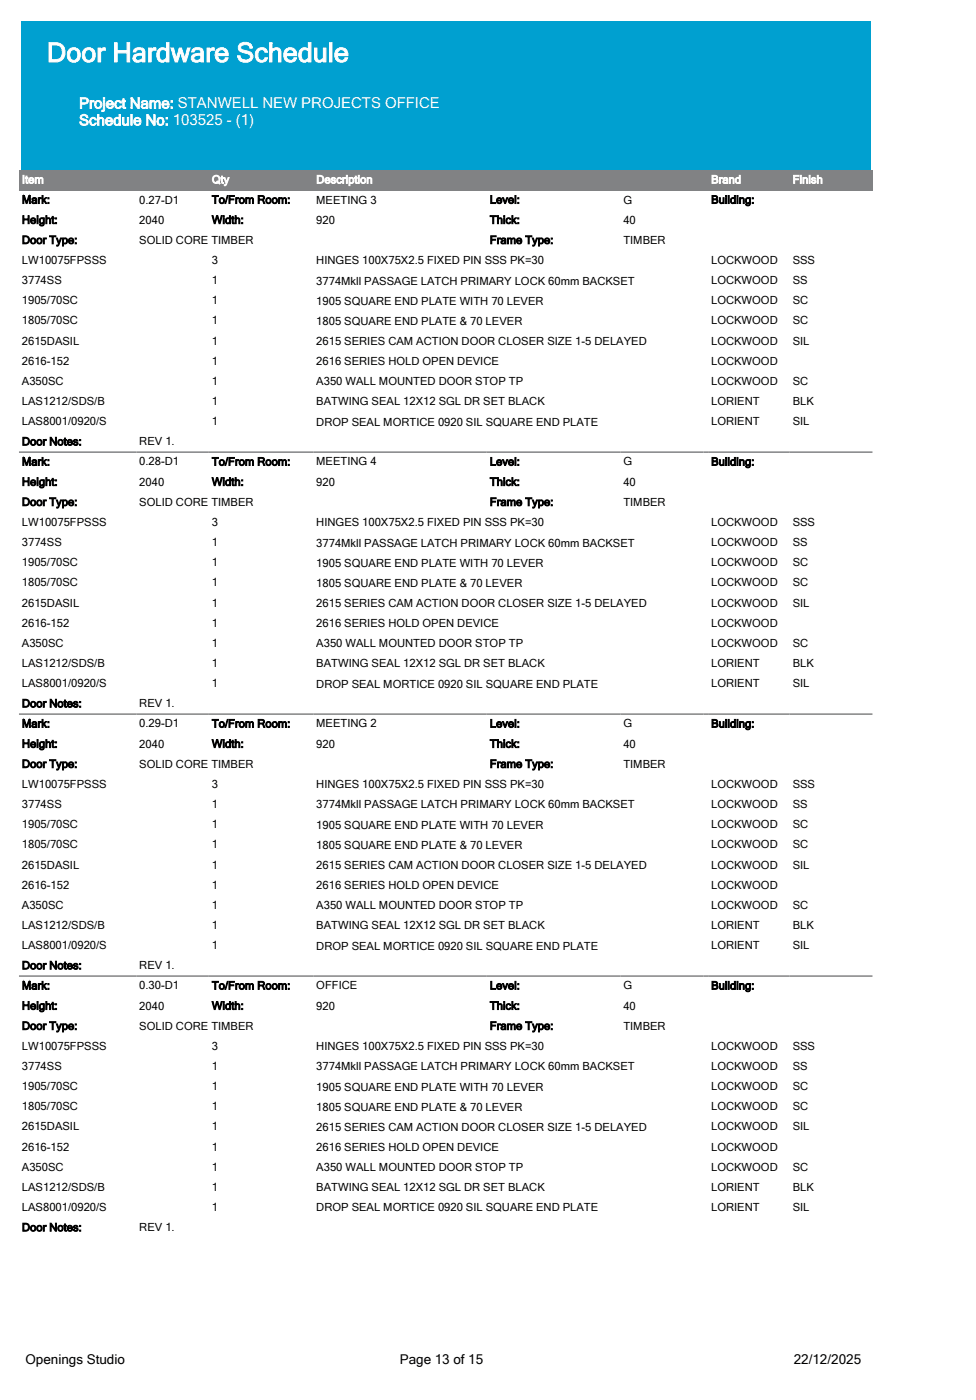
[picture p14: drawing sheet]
<svg xmlns="http://www.w3.org/2000/svg" width="230mm" height="330mm" viewBox="0 0 230 330" stroke-linecap="round" stroke-linejoin="round" font-family="sans-serif">
<defs><g id="words">
<text font-size="6.3" fill="#fff" x="11" y="14.6">Door Hardware Schedule</text>
<g font-size="3.5" fill="#fff">
<text x="18.6" y="25.5">Project Name: STANWELL NEW PROJECTS OFFICE</text>
<text x="18.6" y="29.5">Schedule No: 103525 - (1)</text>
</g>
<g font-size="3.2">
<text x="6" y="321.5">Openings Studio</text>
<text x="94.2" y="321.5">Page 13 of 15</text>
<text x="187.1" y="321.5">22/12/2025</text>
</g>
<g font-size="2.6" fill="#fff">
<text x="5.2" y="43.2">Item</text>
<text x="49.9" y="43.2">Qty</text>
<text x="74.5" y="43.2">Description</text>
<text x="167.6" y="43.2">Brand</text>
<text x="186.8" y="43.2">Finish</text>
</g>
<g font-size="2.6">
<text x="5.2" y="48">Mark:</text>
<text x="32.8" y="48">0.27-D1</text>
<text x="49.9" y="48">To/From Room:</text>
<text x="74.5" y="48">MEETING 3</text>
<text x="115.4" y="48">Level:</text>
<text x="146.9" y="48">G</text>
<text x="167.6" y="48">Building:</text>
<text x="5.2" y="52.7">Height:</text>
<text x="32.8" y="52.7">2040</text>
<text x="49.9" y="52.7">Width:</text>
<text x="74.5" y="52.7">920</text>
<text x="115.4" y="52.7">Thick:</text>
<text x="146.9" y="52.7">40</text>
<text x="5.2" y="57.5">Door Type:</text>
<text x="32.8" y="57.5">SOLID CORE TIMBER</text>
<text x="115.4" y="57.5">Frame Type:</text>
<text x="146.9" y="57.5">TIMBER</text>
<text x="5.2" y="62.2">LW10075FPSSS</text>
<text x="49.9" y="62.2">3</text>
<text x="74.5" y="62.3">HINGES 100X75X2.5 FIXED PIN SSS PK=30</text>
<text x="167.6" y="62.2">LOCKWOOD</text>
<text x="186.8" y="62.2">SSS</text>
<text x="5.2" y="67">3774SS</text>
<text x="5.2" y="71.7">1905/70SC</text>
<text x="49.9" y="67">1</text>
<text x="49.9" y="71.7">1</text>
<text x="74.5" y="67.1">3774Mkll PASSAGE LATCH PRIMARY LOCK 60mm BACKSET</text>
<text x="74.5" y="71.8">1905 SQUARE END PLATE WITH 70 LEVER</text>
<text x="167.6" y="67">LOCKWOOD</text>
<text x="167.6" y="71.7">LOCKWOOD</text>
<text x="186.8" y="67">SS</text>
<text x="186.8" y="71.7">SC</text>
<text x="5.2" y="76.5">1805/70SC</text>
<text x="49.9" y="76.5">1</text>
<text x="74.5" y="76.6">1805 SQUARE END PLATE &amp; 70 LEVER</text>
<text x="167.6" y="76.5">LOCKWOOD</text>
<text x="186.8" y="76.5">SC</text>
<text x="5.2" y="81.2">2615DASIL</text>
<text x="49.9" y="81.2">1</text>
<text x="74.5" y="81.3">2615 SERIES CAM ACTION DOOR CLOSER SIZE 1-5 DELAYED</text>
<text x="167.6" y="81.2">LOCKWOOD</text>
<text x="186.8" y="81.2">SIL</text>
<text x="5.2" y="86">2616-152</text>
<text x="49.9" y="86">1</text>
<text x="74.5" y="86.1">2616 SERIES HOLD OPEN DEVICE</text>
<text x="167.6" y="86">LOCKWOOD</text>
<text x="5.2" y="90.7">A350SC</text>
<text x="5.2" y="95.5">LAS1212/SDS/B</text>
<text x="49.9" y="90.7">1</text>
<text x="49.9" y="95.5">1</text>
<text x="74.5" y="90.8">A350 WALL MOUNTED DOOR STOP TP</text>
<text x="74.5" y="95.6">BATWING SEAL 12X12 SGL DR SET BLACK</text>
<text x="167.6" y="90.7">LOCKWOOD</text>
<text x="167.6" y="95.5">LORIENT</text>
<text x="186.8" y="90.7">SC</text>
<text x="186.8" y="95.5">BLK</text>
<text x="5.2" y="100.2">LAS8001/0920/S</text>
<text x="49.9" y="100.2">1</text>
<text x="74.5" y="100.3">DROP SEAL MORTICE 0920 SIL SQUARE END PLATE</text>
<text x="167.6" y="100.2">LORIENT</text>
<text x="186.8" y="100.2">SIL</text>
<text x="5.2" y="105">Door Notes:</text>
<text x="32.8" y="105">REV 1.</text>
<text x="5.2" y="109.7">Mark:</text>
<text x="32.8" y="109.7">0.28-D1</text>
<text x="49.9" y="109.7">To/From Room:</text>
<text x="74.5" y="109.7">MEETING 4</text>
<text x="115.4" y="109.7">Level:</text>
<text x="146.9" y="109.7">G</text>
<text x="167.6" y="109.7">Building:</text>
<text x="5.2" y="114.5">Height:</text>
<text x="5.2" y="119.2">Door Type:</text>
<text x="32.8" y="114.5">2040</text>
<text x="32.8" y="119.2">SOLID CORE TIMBER</text>
<text x="49.9" y="114.5">Width:</text>
<text x="74.5" y="114.5">920</text>
<text x="115.4" y="114.5">Thick:</text>
<text x="115.4" y="119.2">Frame Type:</text>
<text x="146.9" y="114.5">40</text>
<text x="146.9" y="119.2">TIMBER</text>
<text x="5.2" y="124">LW10075FPSSS</text>
<text x="49.9" y="124">3</text>
<text x="74.5" y="124.1">HINGES 100X75X2.5 FIXED PIN SSS PK=30</text>
<text x="167.6" y="124">LOCKWOOD</text>
<text x="186.8" y="124">SSS</text>
<text x="5.2" y="128.7">3774SS</text>
<text x="49.9" y="128.7">1</text>
<text x="74.5" y="128.8">3774Mkll PASSAGE LATCH PRIMARY LOCK 60mm BACKSET</text>
<text x="167.6" y="128.7">LOCKWOOD</text>
<text x="186.8" y="128.7">SS</text>
<text x="5.2" y="133.5">1905/70SC</text>
<text x="49.9" y="133.5">1</text>
<text x="74.5" y="133.6">1905 SQUARE END PLATE WITH 70 LEVER</text>
<text x="167.6" y="133.5">LOCKWOOD</text>
<text x="186.8" y="133.5">SC</text>
<text x="5.2" y="138.2">1805/70SC</text>
<text x="5.2" y="143">2615DASIL</text>
<text x="49.9" y="138.2">1</text>
<text x="49.9" y="143">1</text>
<text x="74.5" y="138.3">1805 SQUARE END PLATE &amp; 70 LEVER</text>
<text x="74.5" y="143.1">2615 SERIES CAM ACTION DOOR CLOSER SIZE 1-5 DELAYED</text>
<text x="167.6" y="138.2">LOCKWOOD</text>
<text x="167.6" y="143">LOCKWOOD</text>
<text x="186.8" y="138.2">SC</text>
<text x="186.8" y="143">SIL</text>
<text x="5.2" y="147.7">2616-152</text>
<text x="49.9" y="147.7">1</text>
<text x="74.5" y="147.8">2616 SERIES HOLD OPEN DEVICE</text>
<text x="167.6" y="147.7">LOCKWOOD</text>
<text x="5.2" y="152.5">A350SC</text>
<text x="49.9" y="152.5">1</text>
<text x="74.5" y="152.6">A350 WALL MOUNTED DOOR STOP TP</text>
<text x="167.6" y="152.5">LOCKWOOD</text>
<text x="186.8" y="152.5">SC</text>
<text x="5.2" y="157.2">LAS1212/SDS/B</text>
<text x="5.2" y="162">LAS8001/0920/S</text>
<text x="49.9" y="157.2">1</text>
<text x="49.9" y="162">1</text>
<text x="74.5" y="157.3">BATWING SEAL 12X12 SGL DR SET BLACK</text>
<text x="167.6" y="157.2">LORIENT</text>
<text x="167.6" y="162">LORIENT</text>
<text x="186.8" y="157.2">BLK</text>
<text x="186.8" y="162">SIL</text>
<text x="5.2" y="166.7">Door Notes:</text>
<text x="32.8" y="166.7">REV 1.</text>
<text x="74.5" y="162.1">DROP SEAL MORTICE 0920 SIL SQUARE END PLATE</text>
<text x="5.2" y="171.5">Mark:</text>
<text x="32.8" y="171.5">0.29-D1</text>
<text x="49.9" y="171.5">To/From Room:</text>
<text x="74.5" y="171.5">MEETING 2</text>
<text x="115.4" y="171.5">Level:</text>
<text x="146.9" y="171.5">G</text>
<text x="167.6" y="171.5">Building:</text>
<text x="5.2" y="176.2">Height:</text>
<text x="32.8" y="176.2">2040</text>
<text x="49.9" y="176.2">Width:</text>
<text x="74.5" y="176.2">920</text>
<text x="115.4" y="176.2">Thick:</text>
<text x="146.9" y="176.2">40</text>
<text x="5.2" y="181">Door Type:</text>
<text x="5.2" y="185.7">LW10075FPSSS</text>
<text x="32.8" y="181">SOLID CORE TIMBER</text>
<text x="49.9" y="185.7">3</text>
<text x="74.5" y="185.8">HINGES 100X75X2.5 FIXED PIN SSS PK=30</text>
<text x="115.4" y="181">Frame Type:</text>
<text x="146.9" y="181">TIMBER</text>
<text x="167.6" y="185.7">LOCKWOOD</text>
<text x="186.8" y="185.7">SSS</text>
<text x="5.2" y="190.5">3774SS</text>
<text x="49.9" y="190.5">1</text>
<text x="74.5" y="190.6">3774Mkll PASSAGE LATCH PRIMARY LOCK 60mm BACKSET</text>
<text x="167.6" y="190.5">LOCKWOOD</text>
<text x="186.8" y="190.5">SS</text>
<text x="5.2" y="195.2">1905/70SC</text>
<text x="49.9" y="195.2">1</text>
<text x="74.5" y="195.3">1905 SQUARE END PLATE WITH 70 LEVER</text>
<text x="167.6" y="195.2">LOCKWOOD</text>
<text x="186.8" y="195.2">SC</text>
<text x="5.2" y="200">1805/70SC</text>
<text x="49.9" y="200">1</text>
<text x="74.5" y="200.1">1805 SQUARE END PLATE &amp; 70 LEVER</text>
<text x="167.6" y="200">LOCKWOOD</text>
<text x="186.8" y="200">SC</text>
<text x="5.2" y="204.7">2615DASIL</text>
<text x="5.2" y="209.5">2616-152</text>
<text x="49.9" y="204.7">1</text>
<text x="49.9" y="209.5">1</text>
<text x="74.5" y="204.8">2615 SERIES CAM ACTION DOOR CLOSER SIZE 1-5 DELAYED</text>
<text x="74.5" y="209.6">2616 SERIES HOLD OPEN DEVICE</text>
<text x="167.6" y="204.7">LOCKWOOD</text>
<text x="167.6" y="209.5">LOCKWOOD</text>
<text x="186.8" y="204.7">SIL</text>
<text x="5.2" y="214.2">A350SC</text>
<text x="49.9" y="214.2">1</text>
<text x="74.5" y="214.3">A350 WALL MOUNTED DOOR STOP TP</text>
<text x="167.6" y="214.2">LOCKWOOD</text>
<text x="186.8" y="214.2">SC</text>
<text x="5.2" y="219">LAS1212/SDS/B</text>
<text x="49.9" y="219">1</text>
<text x="74.5" y="219.1">BATWING SEAL 12X12 SGL DR SET BLACK</text>
<text x="167.6" y="219">LORIENT</text>
<text x="186.8" y="219">BLK</text>
<text x="5.2" y="223.7">LAS8001/0920/S</text>
<text x="49.9" y="223.7">1</text>
<text x="74.5" y="223.8">DROP SEAL MORTICE 0920 SIL SQUARE END PLATE</text>
<text x="167.6" y="223.7">LORIENT</text>
<text x="186.8" y="223.7">SIL</text>
<text x="5.2" y="228.5">Door Notes:</text>
<text x="5.2" y="233.2">Mark:</text>
<text x="32.8" y="228.5">REV 1.</text>
<text x="32.8" y="233.2">0.30-D1</text>
<text x="49.9" y="233.2">To/From Room:</text>
<text x="74.5" y="233.2">OFFICE</text>
<text x="115.4" y="233.2">Level:</text>
<text x="146.9" y="233.2">G</text>
<text x="167.6" y="233.2">Building:</text>
<text x="5.2" y="238">Height:</text>
<text x="32.8" y="238">2040</text>
<text x="49.9" y="238">Width:</text>
<text x="74.5" y="238">920</text>
<text x="115.4" y="238">Thick:</text>
<text x="146.9" y="238">40</text>
<text x="5.2" y="242.7">Door Type:</text>
<text x="32.8" y="242.7">SOLID CORE TIMBER</text>
<text x="115.4" y="242.7">Frame Type:</text>
<text x="146.9" y="242.7">TIMBER</text>
<text x="5.2" y="247.5">LW10075FPSSS</text>
<text x="49.9" y="247.5">3</text>
<text x="74.5" y="247.6">HINGES 100X75X2.5 FIXED PIN SSS PK=30</text>
<text x="167.6" y="247.5">LOCKWOOD</text>
<text x="186.8" y="247.5">SSS</text>
<text x="5.2" y="252.2">3774SS</text>
<text x="5.2" y="257">1905/70SC</text>
<text x="49.9" y="252.2">1</text>
<text x="49.9" y="257">1</text>
<text x="74.5" y="252.3">3774Mkll PASSAGE LATCH PRIMARY LOCK 60mm BACKSET</text>
<text x="74.5" y="257.1">1905 SQUARE END PLATE WITH 70 LEVER</text>
<text x="167.6" y="252.2">LOCKWOOD</text>
<text x="167.6" y="257">LOCKWOOD</text>
<text x="186.8" y="252.2">SS</text>
<text x="186.8" y="257">SC</text>
<text x="5.2" y="261.7">1805/70SC</text>
<text x="49.9" y="261.7">1</text>
<text x="74.5" y="261.8">1805 SQUARE END PLATE &amp; 70 LEVER</text>
<text x="167.6" y="261.7">LOCKWOOD</text>
<text x="186.8" y="261.7">SC</text>
<text x="5.2" y="266.5">2615DASIL</text>
<text x="49.9" y="266.5">1</text>
<text x="74.5" y="266.6">2615 SERIES CAM ACTION DOOR CLOSER SIZE 1-5 DELAYED</text>
<text x="167.6" y="266.5">LOCKWOOD</text>
<text x="186.8" y="266.5">SIL</text>
<text x="5.2" y="271.2">2616-152</text>
<text x="5.2" y="276">A350SC</text>
<text x="49.9" y="271.2">1</text>
<text x="49.9" y="276">1</text>
<text x="74.5" y="271.3">2616 SERIES HOLD OPEN DEVICE</text>
<text x="167.6" y="271.2">LOCKWOOD</text>
<text x="167.6" y="276">LOCKWOOD</text>
<text x="186.8" y="276">SC</text>
<text x="5.2" y="280.7">LAS1212/SDS/B</text>
<text x="49.9" y="280.7">1</text>
<text x="74.5" y="276.1">A350 WALL MOUNTED DOOR STOP TP</text>
<text x="74.5" y="280.8">BATWING SEAL 12X12 SGL DR SET BLACK</text>
<text x="167.6" y="280.7">LORIENT</text>
<text x="186.8" y="280.7">BLK</text>
<text x="5.2" y="285.5">LAS8001/0920/S</text>
<text x="49.9" y="285.5">1</text>
<text x="74.5" y="285.6">DROP SEAL MORTICE 0920 SIL SQUARE END PLATE</text>
<text x="167.6" y="285.5">LORIENT</text>
<text x="186.8" y="285.5">SIL</text>
<text x="5.2" y="290.2">Door Notes:</text>
<text x="32.8" y="290.2">REV 1.</text>
</g>
</g></defs>
<g fill="#818284">
<path d="M4.5 40.1h44.7v4.7h-44.7z"/>
<path d="M49.2 40.1h24.6v4.7h-24.6z"/>
<path d="M73.8 40.1h92v4.7h-92z"/>
<path d="M165.8 40.1h1.1v4.7h-1.1z"/>
<path d="M166.9 40.1h19.2v4.7h-19.2z"/>
<path d="M186.1 40.1h19.5v4.7h-19.5z"/>
</g>
<path d="M4.5 44.8h201.1M4.5 106.6h201.1M4.5 168.3h201.1M4.5 230.1h201.1" fill="none" stroke="#818284" stroke-width=".35"/>
<path d="M5 5h200.1v35.1h-200.1z" fill="#00a0d0"/>
<use href="#words"/>
</svg>
